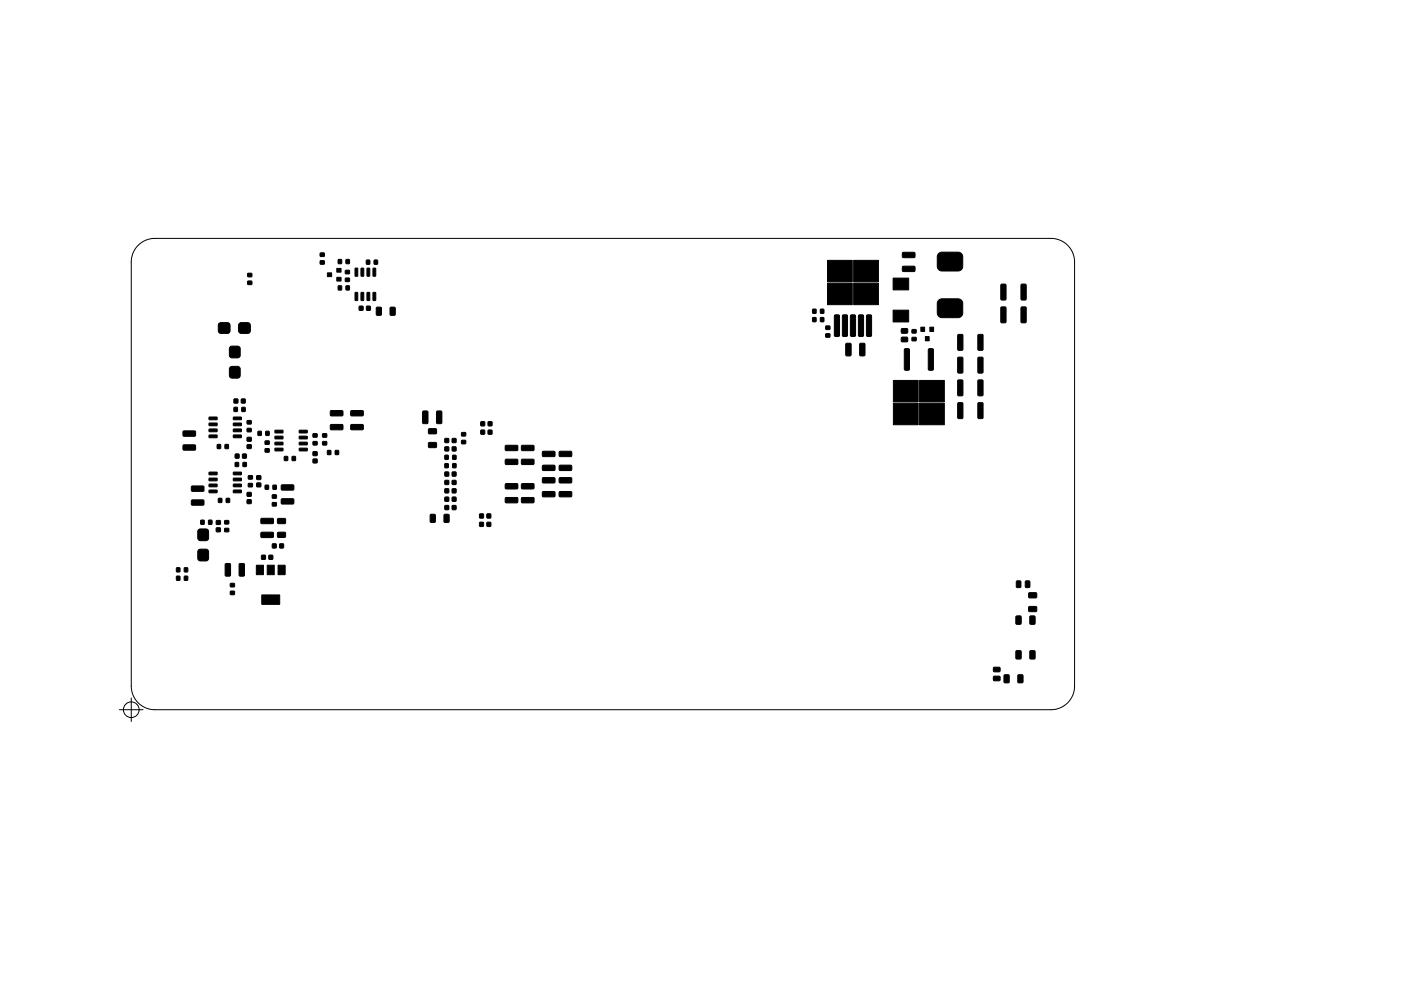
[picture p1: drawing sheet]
<svg xmlns="http://www.w3.org/2000/svg" width="297mm" height="210mm" viewBox="0 0 297 210" stroke-linecap="round" stroke-linejoin="round" font-family="sans-serif">
<g fill="none" stroke="#000" stroke-width=".21">
<path d="M29.3 52a5 5 0 0 1 3.5-1.4h190a5 5 0 0 1 5 5v90a5 5 0 0 1-5 5h-190a5 5 0 0 1-5-5v-90a5 5 0 0 1 1.5-3.6zM25.3 150.6h5M27.8 148.1v5"/>
<circle cx="27.8" cy="150.6" r="1.67"/>
</g>
<g fill="#000" stroke="#000" stroke-width=".21">
<path d="M52.5 58h.9v.7h-.8zM52.5 59.7l.9-.1v.7l-.8 .1zM67.9 53.7h.8l.1 .7h-.9zM67.9 55.3h.8l.1 .7h-.9zM69.4 57.9h.9v.8h-.9zM71.7 55.1h.7v.8h-.7zM71.4 56.9h.9v.8h-.9zM71.4 58.8h.9v.8h-.9zM73.4 55.1h.7l-.1 .8h-.6zM73.2 57.4h.9v.6l-.8 .1zM73.2 59h.9v.7h-.8zM75.3 56.9l.6 .1-.1 1.6-.5-.1z"/>
<path d="M76.6 56.9l.5 .1-.1 1.6-.5-.1zM77.7 55.2h.7v.9l-.7-.1zM77.8 56.9l.6 .1-.1 1.6-.5-.1zM79.1 56.9l.6 .1-.1 1.6-.5-.1zM79.3 55.2h.7v.9l-.7-.1zM175.4 55.2h5.3v4.6h-5.3zM181 55.2h5.2v4.6h-5.2zM191.4 53.6l2.4-.1 .2 .2v.8l-.2 .2h-2.3l-.2-.3zM191.4 56.5h2.4l.2 .2v.7l-.2 .2h-2.3l-.2-.2zM199 53.8l.6-.3h3.5a1 1 0 0 1 1 1v2a1 1 0 0 1-1 1h-3.4a1 1 0 0 1-1-1v-2.1zM46.4 68.6l.4-.2h1.4a.57 .57 0 0 1 .6 .6v1.2a.57 .57 0 0 1-.6 .5h-1.3a.57 .57 0 0 1-.6-.5v-1.2zM48.8 73.6l.4-.2h1.2a.57 .57 0 0 1 .5 .6v1.4a.57 .57 0 0 1-.5 .5h-1.2a.57 .57 0 0 1-.6-.5v-1.4z"/>
<path d="M48.8 77.9l.4-.2h1.2a.57 .57 0 0 1 .5 .6v1.4a.57 .57 0 0 1-.5 .5h-1.2a.57 .57 0 0 1-.6-.5v-1.5zM50.7 68.6l.4-.2h1.4a.57 .57 0 0 1 .6 .6v1.2a.57 .57 0 0 1-.6 .5h-1.3a.57 .57 0 0 1-.6-.5v-1.2zM71.7 60.7h.7v.8h-.7zM73.4 60.7h.7l-.1 .8h-.6zM75.3 62.1h.6l-.1 1.7-.5-.1zM76.2 65h.8l-.1 .8h-.7zM76.6 62.1h.5l-.1 1.7-.5-.1zM77.8 62.1h.6l-.1 1.7-.5-.1zM77.7 65h.8v.8h-.8zM79.1 62.1h.6l-.1 1.7-.5-.1zM79.8 65.2h.9l.2 .1v1.4l-.1 .2h-.8l-.2-.1zM82.8 65.2h.8l.2 .1v1.4l-.1 .2h-.8l-.2-.1z"/>
<path d="M172.3 67.4h.7v.8h-.7zM172.3 65.6h.7v.9l-.7-.1zM174 67.4h.7l-.1 .8h-.6zM174 65.6h.7l-.1 .9-.6-.1zM175.1 69.2h.8v.7h-.8zM175.1 70.8h.8v.7h-.8zM177 66.9l.7-.1 .3 .2v4.1l-.2 .3h-.7l-.2-.2zM178.7 66.9l.7-.1 .3 .2v4.1l-.2 .3h-.7l-.2-.2zM179.4 72.9l.8-.1 .2 .2 .1 2.3-.2 .2h-.8l-.2-.2zM175.4 60.1h5.3v4.5h-5.3zM180.4 66.9l.7-.1 .3 .2v4.1l-.2 .3h-.7l-.2-.2zM182.1 66.9l.7-.1 .3 .2v4.1l-.2 .3h-.7l-.2-.2z"/>
<path d="M182.3 72.9l.9-.1 .2 .2v2.3l-.2 .2h-.7l-.2-.2zM183.8 66.9l.7-.1 .3 .2v4.1l-.2 .3h-.7l-.2-.2zM181 60.1h5.2v4.5h-5.2zM189.4 65.8h3.3v2.5h-3.3zM189.4 59h3.3v2.5h-3.3zM191.1 71.6h1.3v.8l-1.2 .1zM191.1 69.8l1.3-.1v.9l-1.2 .1zM191.8 74h.8l.2 .2v4.1l-.2 .3h-.7l-.2-.3zM193.4 71.6h.8v.7h-.8zM193.4 70l.8-.1v.7h-.8zM195.2 69.4h.8v.9h-.8zM196.2 71.4h.8v.9h-.8z"/>
<path d="M197.1 69.4h.8v.9h-.8zM196.9 74h.8l.2 .2v4.1l-.2 .3h-.7l-.2-.3zM199 63.7l.6-.3h3.5a1 1 0 0 1 1 1v2a1 1 0 0 1-1 1h-3.4a1 1 0 0 1-1-1v-2.1zM203.1 75.8h.8l.3 .1v3l-.2 .3h-.8l-.2-.2zM203.1 71l.8-.1 .3 .2v3l-.2 .2h-.8l-.2-.1zM207.4 75.8h.8l.2 .1v3l-.1 .3h-.8l-.2-.2zM207.4 71l.8-.1 .2 .2v3l-.1 .2h-.8l-.2-.1zM212.3 65.2l.8-.1 .2 .2v3l-.2 .2h-.7l-.2-.2zM212.3 60.3h.8l.2 .1v3l-.2 .3h-.7l-.2-.2zM216.5 65.2l.9-.1 .2 .2v2.9l-.2 .3h-.7l-.2-.2zM216.5 60.3h.9l.2 .1v3l-.2 .3h-.7l-.2-.2zM38.9 91.5l2.4-.1 .2 .2v.8l-.2 .2h-2.3l-.2-.3z"/>
<path d="M38.9 94.4h2.4l.2 .2v.7l-.2 .2h-2.3l-.2-.2zM44.3 88.5h1.6l.1 .5-1.6 .1zM44.3 89.8l1.6-.1 .1 .5-1.6 .1zM44.3 91.1l1.6-.1 .1 .5-1.6 .1zM44.3 92.3h1.6l.1 .5-1.6 .1zM46.1 94.3h.7l-.1 .9-.6-.1zM47.7 94.3h.7v.9l-.7-.1zM49.6 86.4l.7 .1v.8h-.7zM49.6 84.7h.8v.8h-.8zM49.9 98.1h.7v.9h-.7zM49.9 96.4h.8l-.1 .8h-.7zM49.5 92.3h1.6l.1 .5-1.6 .1z"/>
<path d="M49.5 91.1l1.6-.1 .1 .5-1.6 .1zM49.5 89.8l1.6-.1 .1 .5-1.6 .1zM49.5 88.5h1.6l.1 .5-1.6 .1zM51.2 84.7h.8v.8h-.8zM51.3 86.4l.7 .1-.1 .8h-.6zM51.4 96.4h.8v.8h-.8zM51.5 98.1h.7v.9h-.7zM52.4 94.4h.8v.7h-.8zM52.4 92.8h.8v.8h-.8zM52.4 89.3l.8-.1 .1 .7h-.9zM52.4 90.9h.8l.1 .7h-.9zM54.7 91.5h.7v.9l-.7-.1z"/>
<path d="M56.4 91.5h.7l-.1 .9-.7-.1zM56.2 93.6h.8l.1 .6-.9 .1zM56.2 95.2h.8l.1 .7h-.9zM58.3 95.1h1.6l.1 .5-1.6 .1zM58.3 93.8h1.6l.1 .5-1.6 .1zM58.3 92.6l1.6-.1 .1 .5-1.6 .1zM58.3 91.3h1.6l.1 .5-1.6 .1zM60.3 96.9h.7v.8h-.7zM61.9 96.9h.7v.8h-.7zM63.5 91.3h1.6l.1 .5-1.7 .1zM63.5 92.6l1.6-.1 .1 .5-1.7 .1zM63.5 93.8h1.6l.1 .5-1.7 .1z"/>
<path d="M63.5 95.1h1.6l.1 .5-1.7 .1zM66.4 95.9h.8v.7h-.8zM66.4 97.4h.8v.8h-.8zM66.4 92h.8v.7h-.8zM66.4 93.7h.8v.7h-.8zM68.4 93.7h.8l.1 .7h-.9zM68.4 92h.8l.1 .7h-.9zM69.4 95.6h.7v.8h-.7zM71.1 95.6h.7v.8h-.7zM70.1 87.2l2.4-.1 .2 .2v.8l-.2 .1h-2.3l-.2-.2zM70.1 90.1h2.4l.2 .2v.7l-.2 .2h-2.3l-.2-.2zM74.4 90.1h2.5l.1 .2v.7l-.2 .2h-2.3l-.2-.2z"/>
<path d="M74.4 87.2l2.5-.1 .1 .2v.8l-.2 .1h-2.3l-.2-.2zM89.7 87.3l.8-.1 .2 .2v2.3l-.1 .2h-.8l-.2-.2zM90.9 93.9h1.5l.2 .2-.1 .8-.2 .1h-1.3l-.2-.2zM90.9 91h1.5l.2 .2-.1 .7-.2 .2-1.3-.1-.2-.2zM92.6 87.3l.9-.1 .2 .2v2.3l-.2 .2h-.8l-.1-.2zM94.3 96.6h.7v.9l-.7-.1zM94.3 98.4h.7v.8h-.7zM94.3 94.8h.8v.9h-.8zM94.3 93.1h.8v.8h-.8zM95.9 94.8h.8v.9h-.8zM95.9 93.1h.8v.8h-.8zM96 96.6h.7v.9l-.7-.1z"/>
<path d="M96 98.4h.7v.8h-.7zM97.9 93.4h.8v.7h-.8zM97.9 91.8h.8v.7h-.8zM102 89.5h.7v.8h-.7zM102 91.3h.7v.8h-.7zM103.5 89.5h.8v.8h-.8zM103.5 91.3h.8v.8h-.8zM107.2 94.5h2.4l.2 .2v.7l-.2 .2h-2.3l-.2-.2zM107.2 97.5l2.4-.1 .2 .2v.8l-.2 .2h-2.3l-.2-.3zM110.6 97.5l2.5-.1 .1 .2v.8l-.2 .2h-2.3l-.2-.3zM110.6 94.5h2.5l.1 .2v.7l-.2 .2h-2.3l-.2-.2zM115.1 98.8l2.4-.1 .2 .2v.8l-.2 .1h-2.3l-.2-.2z"/>
<path d="M115.1 95.8l2.4-.1 .2 .2v.8l-.2 .2h-2.3l-.2-.2zM118.6 98.8l2.5-.1 .1 .2v.8l-.2 .1h-2.3l-.2-.2zM118.6 95.8l2.5-.1 .1 .2v.8l-.2 .2h-2.3l-.2-.2zM189.4 80.7h5.3v4.6h-5.3zM189.4 85.6h5.3v4.5h-5.3zM195 85.6h5.2v4.5h-5.2zM195 80.7h5.2v4.6h-5.2zM203.1 80.7l.8-.1 .3 .2v3l-.2 .2h-.8l-.2-.2zM203.1 85.5l.8-.1 .3 .2v3l-.2 .2h-.8l-.2-.2zM207.4 80.7l.8-.1 .2 .2v2.9l-.1 .3h-.8l-.2-.2zM207.4 85.5l.8-.1 .2 .2v3l-.1 .2h-.8l-.2-.2zM40.6 103.2l2.5-.1 .2 .2-.1 .8-.2 .2-2.3-.1-.1-.2z"/>
<path d="M40.6 106.1h2.5l.2 .2-.1 .7-.2 .2h-2.3l-.1-.2zM42.6 110.4h.7v.8h-.7zM42.1 112.4l.3-.2h1.3a.57 .57 0 0 1 .5 .6v1.3a.57 .57 0 0 1-.5 .6h-1.2a.57 .57 0 0 1-.6-.6v-1.4zM42.1 116.7l.3-.2h1.3a.57 .57 0 0 1 .5 .6v1.3a.57 .57 0 0 1-.5 .6h-1.2a.57 .57 0 0 1-.6-.6v-1.4zM44.2 110.4h.7v.8h-.7zM44.3 104h1.6l.1 .5-1.6 .1zM44.3 102.7h1.6l.1 .5-1.6 .1zM44.3 101.5l1.6-.1 .1 .5-1.6 .1zM44.3 100.2h1.6l.1 .4-1.6 .1zM45.9 112h.8v.8h-.8zM45.9 110.5h.8v.7h-.8zM46.3 105.8h.7v.8h-.7z"/>
<path d="M47.7 112.1h.8v.7h-.8zM47.7 110.5l.8-.1v.7l-.8 .1zM48 105.8h.7l-.1 .8h-.6zM47.8 119.6h.9l.2 .1v2.3l-.2 .2h-.8l-.2-.1zM49.5 100.2h1.6l.1 .4-1.6 .1zM49.5 101.5l1.6-.1 .1 .5-1.6 .1zM49.5 102.7h1.6l.1 .5-1.6 .1zM49.5 104h1.6l.1 .5-1.6 .1zM50.8 119.6h.8l.2 .1v2.3l-.1 .2h-.8l-.2-.1zM52.4 104.5h.8v.8h-.8zM52.4 106.1h.8v.7h-.8zM52.7 102.6h.8v.7h-.8z"/>
<path d="M52.7 100.9h.8v.7h-.8zM54.3 119.9h1.6v2h-1.6zM54.5 100.9h.8v.8h-.8zM54.5 102.5h.8v.8h-.8zM55.5 117.8h.8l-.1 .9-.7-.1zM56.7 119.9h1.4v2h-1.4zM56.2 103h.7v.8h-.7zM57 117.8h.8v.8h-.8zM55.4 110h2.4l.2 .2v.7l-.2 .2h-2.3l-.2-.2zM55.4 113l2.4-.1 .2 .2v.8l-.2 .2-2.3-.1-.2-.2zM57.8 115.4h.8l-.1 .8h-.7zM57.9 103h.7v.8h-.7z"/>
<path d="M57.7 106.7l.9-.1v.7h-.8zM57.7 105h.9v.7h-.8zM59 119.9h1.4v2h-1.4zM59.3 115.4h.8v.8h-.8zM58.9 110.1l1.5-.1 .2 .2-.1 .8-.2 .1h-1.4l-.1-.2zM58.9 113l1.5-.1 .2 .2-.1 .8-.2 .1h-1.4l-.1-.2zM59.7 105.9l2.4-.1 .2 .2v.8l-.2 .1h-2.3l-.2-.2zM59.7 102.9h2.4l.2 .1v.8l-.2 .2h-2.3l-.2-.2zM91.3 109.2l.8-.1 .2 .1v1.4l-.1 .2-.8 .1-.2-.2zM94.3 100.2h.8v.8h-.8zM94.3 101.9h.8v.9h-.8zM94.3 103.7h.8v.8h-.8z"/>
<path d="M94.3 105.5h.8v.8h-.8zM94.3 107.3h.8v.8h-.8zM94.2 109.2l.8-.1 .2 .1v1.4l-.1 .2-.8 .1-.2-.2zM95.9 100.2h.8v.8h-.8zM95.9 101.9h.8v.9h-.8zM95.9 103.7h.8v.8h-.8zM95.9 105.5h.8v.8h-.8zM95.9 107.3h.8v.8h-.8zM101.7 109.1h.8v.8h-.8zM101.7 110.8l.8 .1v.8l-.8-.1zM103.3 109.1h.7v.8h-.7zM103.3 110.8h.7v.9h-.7z"/>
<path d="M107.2 105.6h2.4l.2 .1v.8l-.2 .2h-2.3l-.2-.2zM107.2 102.7l2.4-.1 .2 .2v.8l-.2 .1h-2.3l-.2-.2zM110.6 102.7l2.5-.1 .1 .2v.8l-.2 .1h-2.3l-.2-.2zM110.6 105.6h2.5l.1 .1v.8l-.2 .2h-2.3l-.2-.2zM115.1 104.3h2.4l.2 .2v.7l-.2 .2h-2.3l-.2-.2zM115.1 101.4l2.4-.1 .2 .2v.8l-.2 .2h-2.3l-.2-.3zM118.6 104.3h2.5l.1 .2v.7l-.2 .2h-2.3l-.2-.2zM118.6 101.4l2.5-.1 .1 .2v.8l-.2 .2h-2.3l-.2-.3zM37.4 120.5h.7v.8h-.7zM37.4 122.3h.7v.8h-.7zM39.1 120.5h.7v.8h-.7zM39.1 122.3h.7v.8h-.7z"/>
<path d="M48.9 125.4h.8v.7h-.8zM48.9 123.8h.8v.7h-.8zM55.5 126.2h3.8v2h-3.8zM215.5 123.3l.7-.1 .2 .2 .1 1-.2 .2-.6 .1-.2-.2zM215.4 130.7h.9l.2 .1v1.4l-.1 .2-.8 .1-.2-.2zM215.4 138.1l.9-.1 .2 .2v1.4l-.1 .2h-.8l-.2-.1zM217.4 123.3l.7-.1 .2 .2 .1 1-.2 .2-.6 .1-.2-.2zM218.4 130.7h.8l.2 .1 .1 1.4-.2 .2-.8 .1-.1-.2zM218.4 138.1l.8-.1 .2 .2 .1 1.4-.2 .2h-.8l-.1-.1zM218.1 125.8h1.6l.1 .2v.7l-.2 .2-1.4-.1-.1-.2zM218.1 128.7h1.6l.1 .2v.8l-.2 .1h-1.4l-.1-.2zM210.7 141.6h1.2l.1 .8-1.3 .1z"/>
<path d="M210.7 143.5h1.2l.1 .8-1.3 .1zM212.9 143.2l.9-.1 .2 .2v1.4l-.2 .2h-.7l-.2-.1zM215.9 143.2l.8-.1 .2 .2v1.4l-.1 .2h-.8l-.2-.1z"/>
</g>
</svg>
